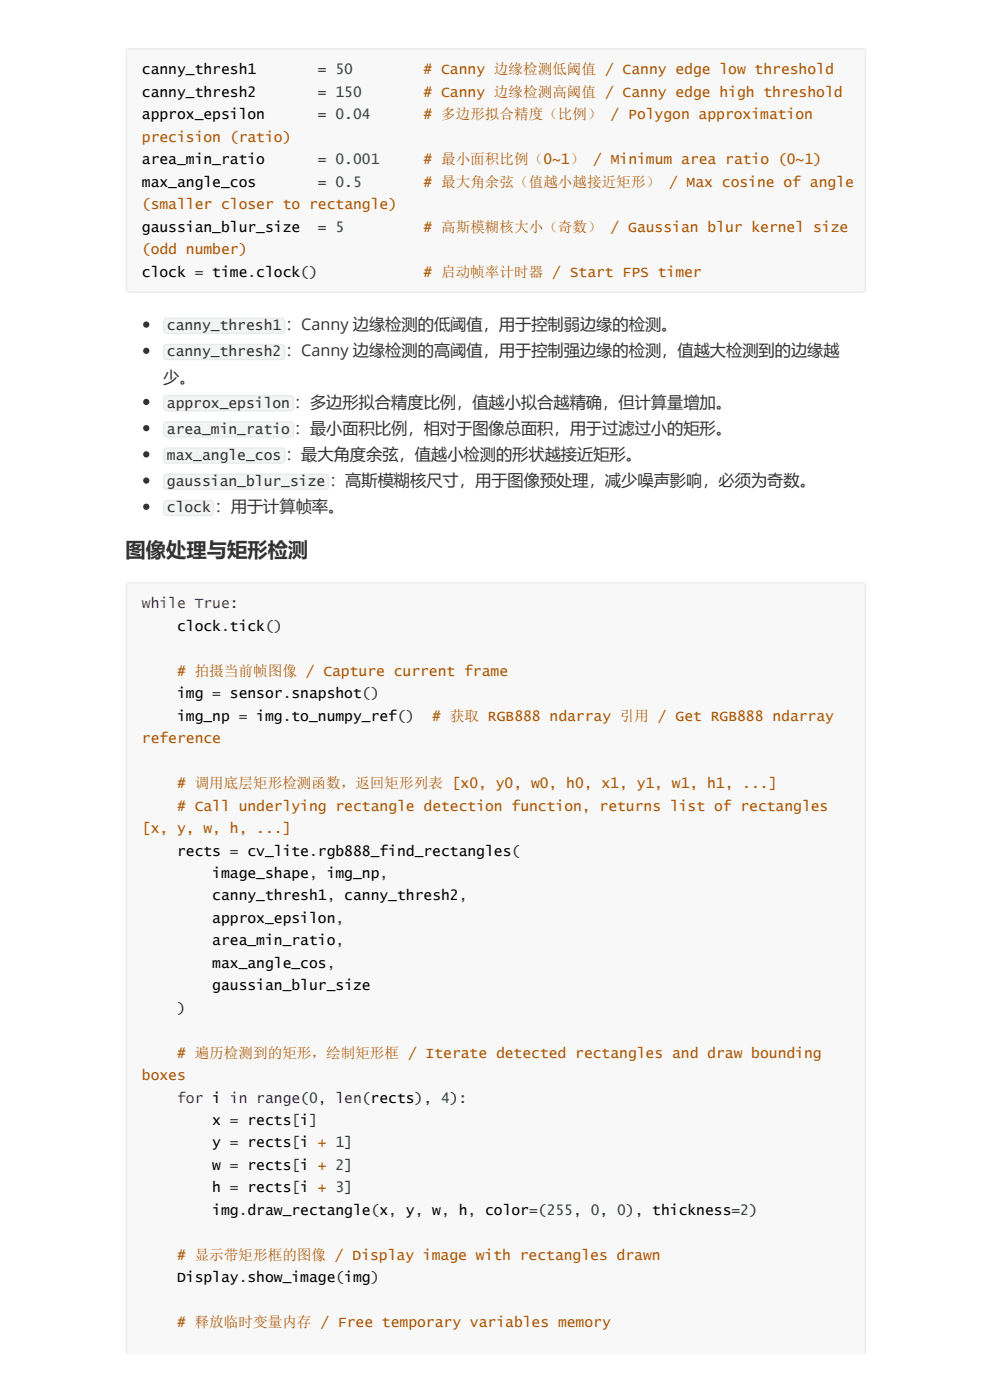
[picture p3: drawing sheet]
<svg xmlns="http://www.w3.org/2000/svg" width="210mm" height="297mm" viewBox="0 0 210 297" stroke-linecap="round" stroke-linejoin="round" font-family="sans-serif">
<defs><g id="words">
<text font-size="4.3" fill="#333" x="26.6" y="118.2">图像处理与矩形检测</text>
<text font-size="3.4" fill="#333" x="34.6" y="81.2">少。</text>
<g font-size="3.1">
<text x="30.1" y="15.8">canny_thresh1</text>
<text x="30.1" y="20.6">canny_thresh2</text>
<text x="30.1" y="25.3">approx_epsilon</text>
<text x="30.1" y="34.8">area_min_ratio</text>
<text x="30.1" y="39.6">max_angle_cos</text>
<text x="30.1" y="49.1">gaussian_blur_size</text>
<text x="30.1" y="58.7">clock = time.clock()</text>
<text x="37.5" y="133.8">clock.tick()</text>
<text x="37.5" y="148.1">img = sensor.snapshot()</text>
<text x="37.5" y="152.9">img_np = img.to_numpy_ref()</text>
<text x="37.5" y="181.5">rects = cv_lite.rgb888_find_rectangles(</text>
<text x="45" y="186.3">image_shape, img_np,</text>
<text x="45" y="191">canny_thresh1, canny_thresh2,</text>
<text x="45" y="195.8">approx_epsilon,</text>
<text x="45" y="200.6">area_min_ratio,</text>
<text x="45" y="205.3">max_angle_cos,</text>
<text x="45" y="210.1">gaussian_blur_size</text>
<text x="45" y="238.7">x = rects[i]</text>
<text x="45" y="243.4">y = rects[i + 1]</text>
<text x="45" y="248.2">w = rects[i + 2]</text>
<text x="45" y="253">h = rects[i + 3]</text>
<text x="45" y="257.7">img.draw_rectangle(x, y, w, h, color=(255, 0, 0), thickness=2)</text>
<text x="37.5" y="272">Display.show_image(img)</text>
</g>
<g font-size="3.1" fill="#333">
<text x="67.4" y="15.8">= 50</text>
<text x="67.4" y="20.6">= 150</text>
<text x="67.4" y="25.3">= 0.04</text>
<text x="67.4" y="34.8">= 0.001</text>
<text x="67.4" y="39.6">= 0.5</text>
<text x="67.4" y="49.1">= 5</text>
<text x="35.4" y="70.1">canny_thresh1 ：Canny 边缘检测的低阈值，用于控制弱边缘的检测。</text>
<text x="35.4" y="75.6">canny_thresh2 ：Canny 边缘检测的高阈值，用于控制强边缘的检测，值越大检测到的边缘越</text>
<text x="35.4" y="86.5">approx_epsilon ：多边形拟合精度比例，值越小拟合越精确，但计算量增加。</text>
<text x="35.4" y="92">area_min_ratio ：最小面积比例，相对于图像总面积，用于过滤过小的矩形。</text>
<text x="35.4" y="97.6">max_angle_cos ：最大角度余弦，值越小检测的形状越接近矩形。</text>
<text x="35.4" y="103.1">gaussian_blur_size ：高斯模糊核尺寸，用于图像预处理，减少噪声影响，必须为奇数。</text>
<text x="35.4" y="108.7">clock ：用于计算帧率。</text>
<text x="37.5" y="214.8">)</text>
</g>
<g font-size="3.1" fill="#a50">
<text x="89.8" y="15.8"># Canny 边缘检测低阈值 / Canny edge low threshold</text>
<text x="89.8" y="20.6"># Canny 边缘检测高阈值 / Canny edge high threshold</text>
<text x="89.8" y="25.3"># 多边形拟合精度（比例） / Polygon approximation</text>
<text x="30.1" y="30.1">precision (ratio)</text>
<text x="89.8" y="34.8"># 最小面积比例（0~1） / Minimum area ratio (0~1)</text>
<text x="89.8" y="39.6"># 最大角余弦（值越小越接近矩形） / Max cosine of angle</text>
<text x="30.1" y="44.4">(smaller closer to rectangle)</text>
<text x="30.1" y="53.9">(odd number)</text>
<text x="89.8" y="49.1"># 高斯模糊核大小（奇数） / Gaussian blur kernel size</text>
<text x="89.8" y="58.7"># 启动帧率计时器 / Start FPS timer</text>
<text x="37.5" y="143.4"># 拍摄当前帧图像 / Capture current frame</text>
<text x="91.7" y="152.9"># 获取 RGB888 ndarray 引用 / Get RGB888 ndarray</text>
<text x="30.1" y="157.7">reference</text>
<text x="37.5" y="167.2"># 调用底层矩形检测函数，返回矩形列表 [x0, y0, w0, h0, x1, y1, w1, h1, ...]</text>
<text x="37.5" y="172"># Call underlying rectangle detection function, returns list of rectangles</text>
<text x="30.1" y="176.7">[x, y, w, h, ...]</text>
<text x="37.5" y="224.4"># 遍历检测到的矩形，绘制矩形框 / Iterate detected rectangles and draw bounding</text>
<text x="30.1" y="229.1">boxes</text>
<text x="37.5" y="267.3"># 显示带矩形框的图像 / Display image with rectangles drawn</text>
<text x="37.5" y="281.6"># 释放临时变量内存 / Free temporary variables memory</text>
</g>
<g font-size="3.1" fill="#708">
<text x="30.1" y="129.1">while True:</text>
<text x="37.5" y="233.9">for i in range(0, len(rects), 4):</text>
</g>
</g></defs>
<path d="M27 10.6l.4-.2h155.4a.66 .66 0 0 1 .7 .6v50.3a.66 .66 0 0 1-.7 .7h-155.4a.66 .66 0 0 1-.6-.7v-50.3z" fill="#f8f8f8"/>
<path d="M27 10.6l.4-.2h155.4a.66 .66 0 0 1 .7 .6v50.3a.66 .66 0 0 1-.7 .7h-155.4a.66 .66 0 0 1-.6-.7v-50.3z" fill="none" stroke="#e7eaed" stroke-width=".26"/>
<path d="M28 12.6h154.3v47.7h-154.3z" fill="#f8f8f8"/>
<circle cx="31" cy="68.9" r=".66" fill="#333"/>
<path d="M34.8 67.6l.6-.2h24.3a.79 .79 0 0 1 .8 .8v1.9a.79 .79 0 0 1-.8 .7h-24.3a.79 .79 0 0 1-.8-.7v-1.9z" fill="#f3f4f4"/>
<path d="M34.9 67.7l.5-.2h24.3a.66 .66 0 0 1 .7 .7v1.9a.66 .66 0 0 1-.7 .6h-24.3a.66 .66 0 0 1-.7-.6v-1.9z" fill="none" stroke="#e7eaed" stroke-width=".26"/>
<circle cx="31" cy="74.4" r=".66" fill="#333"/>
<path d="M34.8 73.2l.6-.2h24.3a.79 .79 0 0 1 .8 .8v1.8a.79 .79 0 0 1-.8 .8h-24.3a.79 .79 0 0 1-.8-.8v-1.8z" fill="#f3f4f4"/>
<path d="M34.9 73.3l.5-.2h24.3a.66 .66 0 0 1 .7 .7v1.8a.66 .66 0 0 1-.7 .7h-24.3a.66 .66 0 0 1-.7-.7v-1.8z" fill="none" stroke="#e7eaed" stroke-width=".26"/>
<circle cx="31" cy="85.3" r=".66" fill="#333"/>
<path d="M34.8 84.1l.6-.3h26.2a.79 .79 0 0 1 .8 .8v1.9a.79 .79 0 0 1-.8 .8h-26.2a.79 .79 0 0 1-.8-.8v-1.9z" fill="#f3f4f4"/>
<path d="M34.9 84.1l.5-.1h26.2a.66 .66 0 0 1 .6 .6v1.9a.66 .66 0 0 1-.6 .6h-26.2a.66 .66 0 0 1-.7-.6v-1.9z" fill="none" stroke="#e7eaed" stroke-width=".26"/>
<circle cx="31" cy="90.8" r=".66" fill="#333"/>
<path d="M34.8 89.6l.6-.2h26.2a.79 .79 0 0 1 .8 .8v1.8a.79 .79 0 0 1-.8 .8h-26.2a.79 .79 0 0 1-.8-.8v-1.8z" fill="#f3f4f4"/>
<path d="M34.9 89.7l.5-.2h26.2a.66 .66 0 0 1 .6 .7v1.8a.66 .66 0 0 1-.6 .7h-26.2a.66 .66 0 0 1-.7-.7v-1.8z" fill="none" stroke="#e7eaed" stroke-width=".26"/>
<circle cx="31" cy="96.4" r=".66" fill="#333"/>
<path d="M34.8 95.2l.6-.3h24.3a.79 .79 0 0 1 .8 .8v1.9a.79 .79 0 0 1-.8 .8h-24.3a.79 .79 0 0 1-.8-.8v-1.9z" fill="#f3f4f4"/>
<path d="M34.9 95.3l.5-.2h24.3a.66 .66 0 0 1 .7 .6v1.9a.66 .66 0 0 1-.7 .6h-24.3a.66 .66 0 0 1-.7-.6v-1.9z" fill="none" stroke="#e7eaed" stroke-width=".26"/>
<circle cx="31" cy="102" r=".66" fill="#333"/>
<path d="M34.8 100.7l.6-.2h33.6a.79 .79 0 0 1 .8 .8v1.8a.79 .79 0 0 1-.8 .8h-33.6a.79 .79 0 0 1-.8-.8v-1.8z" fill="#f3f4f4"/>
<path d="M34.9 100.8l.5-.2h33.6a.66 .66 0 0 1 .7 .7v1.8a.66 .66 0 0 1-.7 .7h-33.6a.66 .66 0 0 1-.7-.7v-1.8z" fill="none" stroke="#e7eaed" stroke-width=".26"/>
<circle cx="31" cy="107.5" r=".66" fill="#333"/>
<path d="M34.8 106.3l.6-.2h9.2a.79 .79 0 0 1 .8 .7v1.9a.79 .79 0 0 1-.8 .8h-9.2a.79 .79 0 0 1-.8-.8v-1.9z" fill="#f3f4f4"/>
<path d="M34.9 106.4l.5-.2h9.2a.66 .66 0 0 1 .7 .6v1.9a.66 .66 0 0 1-.7 .7h-9.2a.66 .66 0 0 1-.7-.7v-1.9z" fill="none" stroke="#e7eaed" stroke-width=".26"/>
<path d="M27 123.9l.4-.2h155.4a.66 .66 0 0 1 .7 .6v162.9h-156.7v-162.9z" fill="#f8f8f8"/>
<path d="M26.8 287.2v-162.9a.66 .66 0 0 1 .6-.6h155.4a.66 .66 0 0 1 .7 .6v162.9" fill="none" stroke="#e7eaed" stroke-width=".26"/>
<g fill="#f8f8f8">
<path d="M28 125.9h154.3v161.3h-154.3z"/>
<path d="M28 12.6h154.3v47.7h-154.3z"/>
</g>
<use href="#words"/>
</svg>
